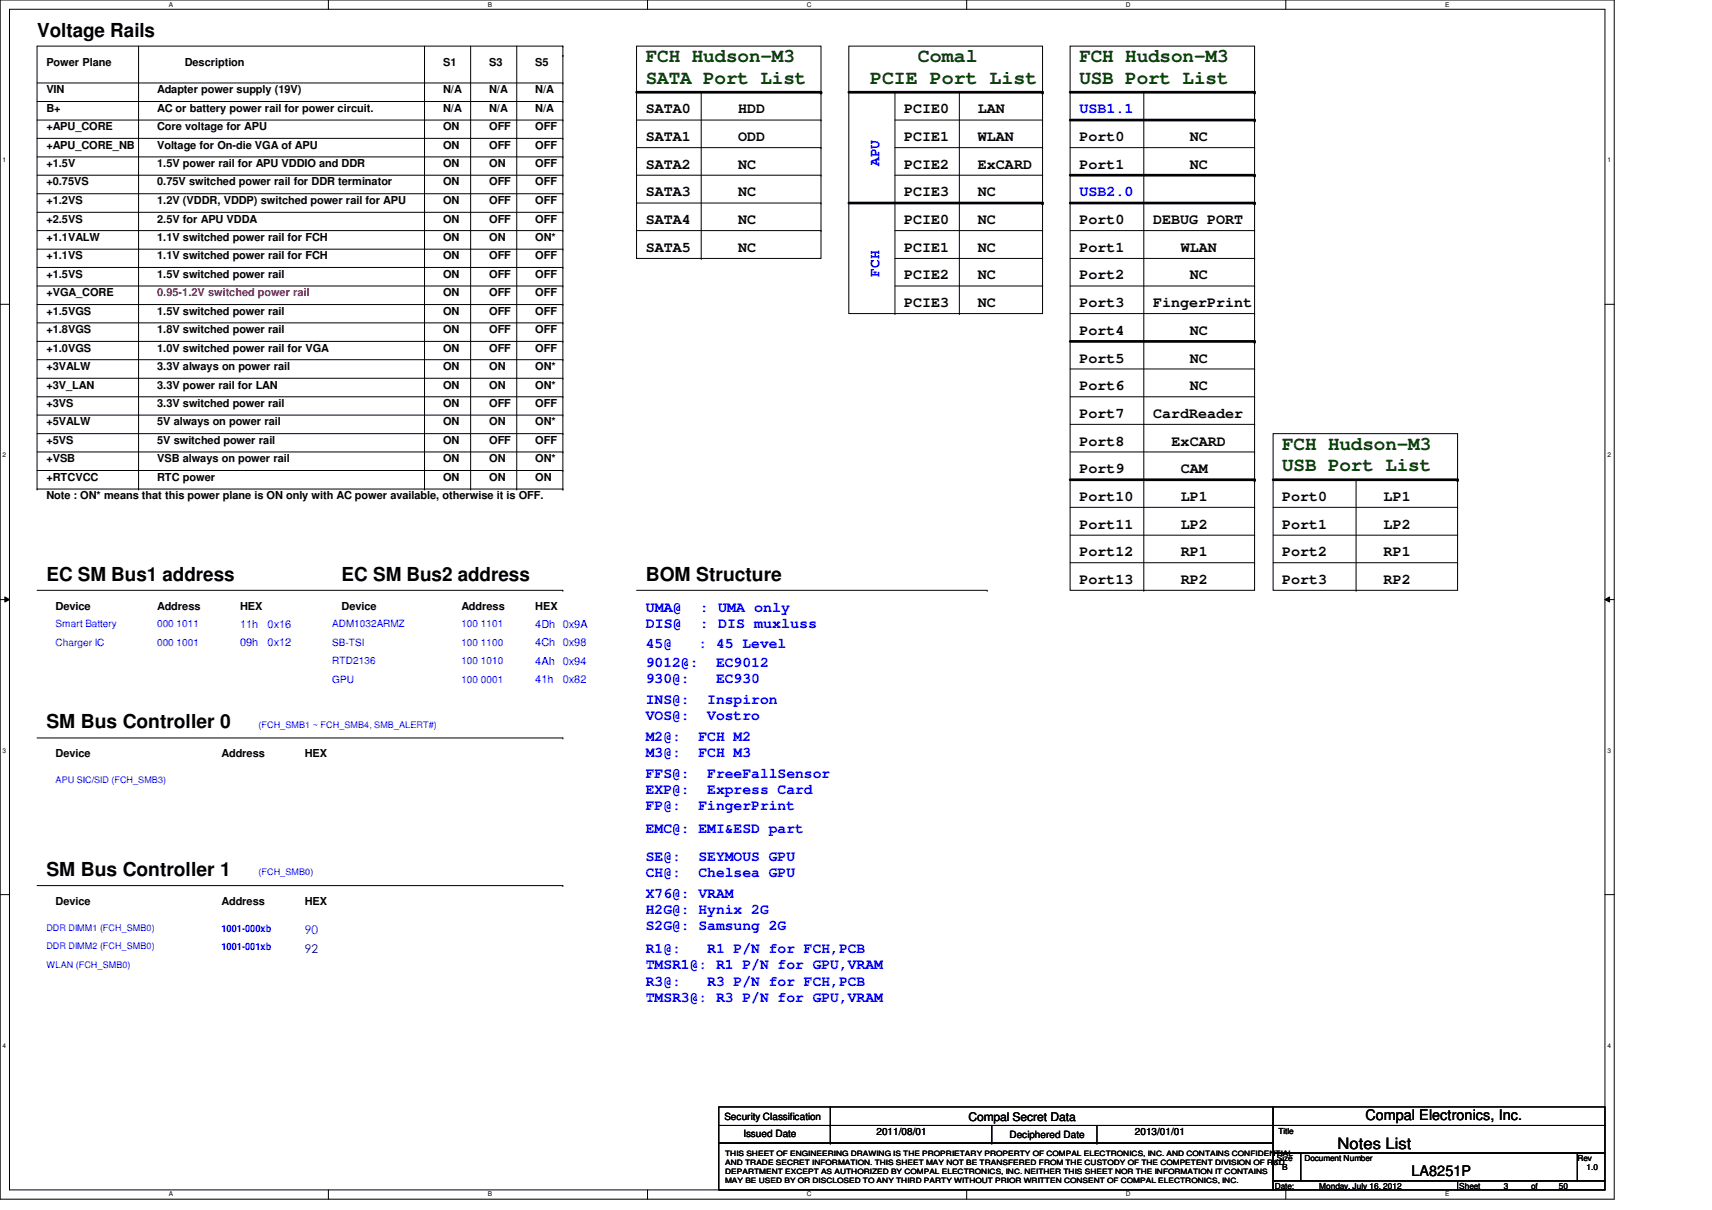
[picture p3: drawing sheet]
<svg xmlns="http://www.w3.org/2000/svg" width="297mm" height="210mm" viewBox="0 0 297 210" stroke-linecap="round" stroke-linejoin="round" font-family="sans-serif">
<defs><g id="words">
<g font-size="3.3">
<text x="6.4" y="6.3">Voltage Rails</text>
<text x="8" y="100.8">EC SM Bus1 address</text>
<text x="59.3" y="100.8">EC SM Bus2 address</text>
<text x="112.1" y="100.8">BOM Structure</text>
<text x="8" y="126.4">SM Bus Controller 0</text>
<text x="8" y="152">SM Bus Controller 1</text>
</g>
<g font-size="3.3" fill="#004000">
<text x="112.1" y="10.8">FCH Hudson-M3</text>
<text x="159.3" y="10.8">Comal</text>
<text x="187.3" y="10.8">FCH Hudson-M3</text>
<text x="112.1" y="14.5">SATA Port List</text>
<text x="151" y="14.5">PCIE Port List</text>
<text x="187.3" y="14.5">USB Port List</text>
<text x="222.5" y="78">FCH Hudson-M3</text>
<text x="222.5" y="81.7">USB Port List</text>
</g>
<text font-size="2.7" x="232.1" y="199.3">Notes List</text>
<g font-size="2.5">
<text x="112.1" y="19.7">SATA0</text>
<text x="128.1" y="19.7">HDD</text>
<text x="156.9" y="19.7">PCIE0</text>
<text x="169.7" y="19.7">LAN</text>
<text x="112.1" y="24.5">SATA1</text>
<text x="112.1" y="29.3">SATA2</text>
<text x="128.1" y="24.5">ODD</text>
<text x="128.1" y="29.3">NC</text>
<text x="156.9" y="24.5">PCIE1</text>
<text x="156.9" y="29.3">PCIE2</text>
<text x="169.7" y="24.5">WLAN</text>
<text x="169.7" y="29.3">ExCARD</text>
<text x="187.3" y="24.5">Port0</text>
<text x="187.3" y="29.3">Port1</text>
<text x="206.5" y="24.5">NC</text>
<text x="206.5" y="29.3">NC</text>
<text x="112.1" y="34.1">SATA3</text>
<text x="128.1" y="34.1">NC</text>
<text x="156.9" y="34.1">PCIE3</text>
<text x="169.7" y="34.1">NC</text>
<text x="112.1" y="38.9">SATA4</text>
<text x="128.1" y="38.9">NC</text>
<text x="156.9" y="38.9">PCIE0</text>
<text x="169.7" y="38.9">NC</text>
<text x="187.3" y="38.9">Port0</text>
<text x="200.1" y="38.9">DEBUG PORT</text>
<text x="112.1" y="43.7">SATA5</text>
<text x="128.1" y="43.7">NC</text>
<text x="156.9" y="43.7">PCIE1</text>
<text x="169.7" y="43.7">NC</text>
<text x="187.3" y="43.7">Port1</text>
<text x="204.9" y="43.7">WLAN</text>
<text x="156.9" y="48.5">PCIE2</text>
<text x="156.9" y="53.3">PCIE3</text>
<text x="169.7" y="48.5">NC</text>
<text x="169.7" y="53.3">NC</text>
<text x="187.3" y="48.5">Port2</text>
<text x="187.3" y="53.3">Port3</text>
<text x="200.1" y="53.3">FingerPrint</text>
<text x="206.5" y="48.5">NC</text>
<text x="187.3" y="58.1">Port4</text>
<text x="206.5" y="58.1">NC</text>
<text x="187.3" y="62.9">Port5</text>
<text x="206.5" y="62.9">NC</text>
<text x="187.3" y="67.7">Port6</text>
<text x="206.5" y="67.7">NC</text>
<text x="187.3" y="72.5">Port7</text>
<text x="187.3" y="77.3">Port8</text>
<text x="200.1" y="72.5">CardReader</text>
<text x="203.3" y="77.3">ExCARD</text>
<text x="187.3" y="82.1">Port9</text>
<text x="204.9" y="82.1">CAM</text>
<text x="187.3" y="86.9">Port10</text>
<text x="204.9" y="86.9">LP1</text>
<text x="222.5" y="86.9">Port0</text>
<text x="240.1" y="86.9">LP1</text>
<text x="187.3" y="91.7">Port11</text>
<text x="204.9" y="91.7">LP2</text>
<text x="222.5" y="91.7">Port1</text>
<text x="240.1" y="91.7">LP2</text>
<text x="187.3" y="96.5">Port12</text>
<text x="187.3" y="101.3">Port13</text>
<text x="204.9" y="96.5">RP1</text>
<text x="204.9" y="101.3">RP2</text>
<text x="222.5" y="96.5">Port2</text>
<text x="222.5" y="101.3">Port3</text>
<text x="240.1" y="96.5">RP1</text>
<text x="240.1" y="101.3">RP2</text>
<text x="236.9" y="194.3">Compal Electronics, Inc.</text>
<text x="244.9" y="203.9">LA8251P</text>
</g>
<g font-size="2.5" fill="#00f">
<text x="187.3" y="19.7">USB1.1</text>
<text x="152.6" y="28.8" transform="rotate(-90 152.6 28.8)">APU</text>
<text x="187.3" y="34.1">USB2.0</text>
<text x="152.6" y="48" transform="rotate(-90 152.6 48)">FCH</text>
<text x="112.1" y="106.1">UMA@</text>
<text x="121.5" y="106.1">: UMA only</text>
<text x="112.1" y="108.9">DIS@</text>
<text x="112.1" y="112.5">45@</text>
<text x="121.2" y="112.5">: 45 Level</text>
<text x="121.5" y="108.9">: DIS muxluss</text>
<text x="112.1" y="115.7">9012@:</text>
<text x="112.1" y="118.5">930@:</text>
<text x="124.2" y="115.7">EC9012</text>
<text x="124.2" y="118.5">EC930</text>
<text x="112.1" y="122.1">INS@:</text>
<text x="112.1" y="124.9">VOS@:</text>
<text x="122.7" y="122.1">Inspiron</text>
<text x="122.7" y="124.9">Vostro</text>
<text x="112.1" y="128.5">M2@:</text>
<text x="112.1" y="131.3">M3@:</text>
<text x="121.2" y="128.5">FCH M2</text>
<text x="121.2" y="131.3">FCH M3</text>
<text x="112.1" y="134.9">FFS@:</text>
<text x="112.1" y="137.8">EXP@:</text>
<text x="122.7" y="134.9">FreeFallSensor</text>
<text x="122.7" y="137.8">Express Card</text>
<text x="112.1" y="140.6">FP@:</text>
<text x="121.2" y="140.6">FingerPrint</text>
<text x="112.1" y="149.3">SE@:</text>
<text x="112.1" y="144.5">EMC@: EMI&amp;ESD part</text>
<text x="121.2" y="149.3">SEYMOUS GPU</text>
<text x="112.1" y="155.7">X76@: VRAM</text>
<text x="112.1" y="152.1">CH@:</text>
<text x="121.2" y="152.1">Chelsea GPU</text>
<text x="112.1" y="158.5">H2G@: Hynix 2G</text>
<text x="112.1" y="161.4">S2G@: Samsung 2G</text>
<text x="112.1" y="165.3">R1@:</text>
<text x="122.7" y="165.3">R1 P/N for FCH,PCB</text>
<text x="112.1" y="168.1">TMSR1@: R1 P/N for GPU,VRAM</text>
<text x="112.1" y="171">R3@:</text>
<text x="112.1" y="173.8">TMSR3@: R3 P/N for GPU,VRAM</text>
<text x="122.7" y="171">R3 P/N for FCH,PCB</text>
</g>
<text font-size="2.1" fill="#00f" x="52.9" y="162.1">90</text>
<text font-size="2.1" fill="#0000a0" x="52.9" y="165.3">92</text>
<text font-size="2.1" x="168.1" y="194.4">Compal Secret Data</text>
<g font-size="1.9">
<text x="8" y="11.4">Power Plane</text>
<text x="32" y="11.4">Description</text>
<text x="76.9" y="11.4">S1</text>
<text x="84.9" y="11.4">S3</text>
<text x="92.9" y="11.4">S5</text>
<text x="8" y="16.2">VIN</text>
<text x="27.3" y="16.2">Adapter power supply (19V)</text>
<text x="76.9" y="16.2">N/A</text>
<text x="84.9" y="16.2">N/A</text>
<text x="92.9" y="16.2">N/A</text>
<text x="8" y="22.6">+APU_CORE</text>
<text x="8" y="19.4">B+</text>
<text x="27.3" y="19.4">AC or battery power rail for power circuit.</text>
<text x="27.3" y="22.6">Core voltage for APU</text>
<text x="76.9" y="22.6">ON</text>
<text x="76.9" y="19.4">N/A</text>
<text x="84.9" y="22.6">OFF</text>
<text x="84.9" y="19.4">N/A</text>
<text x="92.9" y="19.4">N/A</text>
<text x="92.9" y="22.6">OFF</text>
<text x="8" y="25.8">+APU_CORE_NB</text>
<text x="8" y="29">+1.5V</text>
<text x="27.3" y="25.8">Voltage for On-die VGA of APU</text>
<text x="27.3" y="29">1.5V power rail for APU VDDIO and DDR</text>
<text x="76.9" y="25.8">ON</text>
<text x="76.9" y="29">ON</text>
<text x="84.9" y="25.8">OFF</text>
<text x="84.9" y="29">ON</text>
<text x="92.9" y="25.8">OFF</text>
<text x="92.9" y="29">OFF</text>
<text x="8" y="35.4">+1.2VS</text>
<text x="8" y="32.2">+0.75VS</text>
<text x="27.3" y="35.4">1.2V (VDDR, VDDP) switched power rail for APU</text>
<text x="27.3" y="32.2">0.75V switched power rail for DDR terminator</text>
<text x="76.9" y="35.4">ON</text>
<text x="76.9" y="32.2">ON</text>
<text x="84.9" y="35.4">OFF</text>
<text x="84.9" y="32.2">OFF</text>
<text x="92.9" y="35.4">OFF</text>
<text x="92.9" y="32.2">OFF</text>
<text x="8" y="41.8">+1.1VALW</text>
<text x="8" y="38.6">+2.5VS</text>
<text x="27.3" y="41.8">1.1V switched power rail for FCH</text>
<text x="27.3" y="38.6">2.5V for APU VDDA</text>
<text x="76.9" y="41.8">ON</text>
<text x="76.9" y="38.6">ON</text>
<text x="84.9" y="41.8">ON</text>
<text x="84.9" y="38.6">OFF</text>
<text x="92.9" y="41.8">ON*</text>
<text x="92.9" y="38.6">OFF</text>
<text x="8" y="45">+1.1VS</text>
<text x="27.3" y="45">1.1V switched power rail for FCH</text>
<text x="76.9" y="45">ON</text>
<text x="84.9" y="45">OFF</text>
<text x="92.9" y="45">OFF</text>
<text x="8" y="51.4">+VGA_CORE</text>
<text x="8" y="48.2">+1.5VS</text>
<text x="27.3" y="48.2">1.5V switched power rail</text>
<text x="76.9" y="51.4">ON</text>
<text x="76.9" y="48.2">ON</text>
<text x="84.9" y="51.4">OFF</text>
<text x="84.9" y="48.2">OFF</text>
<text x="92.9" y="51.4">OFF</text>
<text x="92.9" y="48.2">OFF</text>
<text x="8" y="57.8">+1.8VGS</text>
<text x="8" y="54.6">+1.5VGS</text>
<text x="27.3" y="54.6">1.5V switched power rail</text>
<text x="27.3" y="57.8">1.8V switched power rail</text>
<text x="76.9" y="54.6">ON</text>
<text x="76.9" y="57.8">ON</text>
<text x="84.9" y="54.6">OFF</text>
<text x="84.9" y="57.8">OFF</text>
<text x="92.9" y="54.6">OFF</text>
<text x="92.9" y="57.8">OFF</text>
<text x="8" y="64.2">+3VALW</text>
<text x="8" y="61">+1.0VGS</text>
<text x="27.3" y="64.2">3.3V always on power rail</text>
<text x="27.3" y="61">1.0V switched power rail for VGA</text>
<text x="76.9" y="64.2">ON</text>
<text x="76.9" y="61">ON</text>
<text x="84.9" y="61">OFF</text>
<text x="84.9" y="64.2">ON</text>
<text x="92.9" y="61">OFF</text>
<text x="92.9" y="64.2">ON*</text>
<text x="8" y="70.6">+3VS</text>
<text x="8" y="67.4">+3V_LAN</text>
<text x="27.3" y="70.6">3.3V switched power rail</text>
<text x="27.3" y="67.4">3.3V power rail for LAN</text>
<text x="76.9" y="70.6">ON</text>
<text x="76.9" y="67.4">ON</text>
<text x="84.9" y="67.4">ON</text>
<text x="84.9" y="70.6">OFF</text>
<text x="92.9" y="70.6">OFF</text>
<text x="92.9" y="67.4">ON*</text>
<text x="8" y="77">+5VS</text>
<text x="8" y="73.8">+5VALW</text>
<text x="27.3" y="73.8">5V always on power rail</text>
<text x="27.3" y="77">5V switched power rail</text>
<text x="76.9" y="77">ON</text>
<text x="76.9" y="73.8">ON</text>
<text x="84.9" y="73.8">ON</text>
<text x="84.9" y="77">OFF</text>
<text x="92.9" y="77">OFF</text>
<text x="92.9" y="73.8">ON*</text>
<text x="8" y="83.4">+RTCVCC</text>
<text x="8" y="80.2">+VSB</text>
<text x="27.3" y="83.4">RTC power</text>
<text x="27.3" y="80.2">VSB always on power rail</text>
<text x="76.9" y="80.2">ON</text>
<text x="76.9" y="83.4">ON</text>
<text x="84.9" y="80.2">ON</text>
<text x="84.9" y="83.4">ON</text>
<text x="92.9" y="83.4">ON</text>
<text x="92.9" y="80.2">ON*</text>
<text x="8" y="86.6">Note : ON* means that this power plane is ON only with AC power available, otherwise it is OFF.</text>
<text x="9.6" y="105.8">Device</text>
<text x="27.3" y="105.8">Address</text>
<text x="41.7" y="105.8">HEX</text>
<text x="59.3" y="105.8">Device</text>
<text x="80" y="105.8">Address</text>
<text x="92.9" y="105.8">HEX</text>
<text x="9.6" y="131.4">Device</text>
<text x="38.4" y="131.4">Address</text>
<text x="52.9" y="131.4">HEX</text>
<text x="9.6" y="157">Device</text>
<text x="38.4" y="157">Address</text>
<text x="52.9" y="157">HEX</text>
</g>
<text font-size="1.9" fill="#f00" x="27.3" y="51.4">0.95-1.2V switched power rail</text>
<g font-size="1.9" fill="#00f">
<text x="41.7" y="108.9">11h</text>
<text x="41.7" y="112.1">09h</text>
<text x="46.4" y="108.9">0x16</text>
<text x="46.4" y="112.1">0x12</text>
<text x="92.9" y="108.9">4Dh 0x9A</text>
<text x="92.9" y="112.1">4Ch 0x98</text>
<text x="92.9" y="118.5">41h</text>
<text x="92.9" y="115.3">4Ah</text>
<text x="97.7" y="118.5">0x82</text>
<text x="97.7" y="115.3">0x94</text>
</g>
<g font-size="1.7" fill="#00f">
<text x="9.6" y="108.8">Smart Battery</text>
<text x="9.6" y="112">Charger IC</text>
<text x="27.3" y="108.8">000 1011</text>
<text x="27.3" y="112">000 1001</text>
<text x="57.7" y="112">SB-TSI</text>
<text x="57.7" y="108.8">ADM1032ARMZ</text>
<text x="80" y="108.8">100 1101</text>
<text x="80" y="112">100 1100</text>
<text x="57.7" y="115.2">RTD2136</text>
<text x="57.7" y="118.4">GPU</text>
<text x="80" y="118.4">100 0001</text>
<text x="80" y="115.2">100 1010</text>
<text x="38.4" y="161.6">1001-000xb</text>
<text x="38.4" y="164.8">1001-001xb</text>
</g>
<g font-size="1.7">
<text x="125.7" y="194.3">Security Classification</text>
<text x="129" y="197.3">Issued Date</text>
<text x="152.1" y="196.8">2011/08/01</text>
<text x="175.1" y="197.5">Deciphered Date</text>
<text x="196.9" y="196.8">2013/01/01</text>
</g>
<g font-size="1.6" fill="#00f">
<text x="44.9" y="126.3">(FCH_SMB1 ~ FCH_SMB4, SMB_ALERT#)</text>
<text x="9.6" y="135.8">APU SIC/SID (FCH_SMB3)</text>
<text x="44.9" y="151.8">(FCH_SMB0)</text>
<text x="8" y="161.5">DDR DIMM1 (FCH_SMB0)</text>
<text x="8" y="164.7">DDR DIMM2 (FCH_SMB0)</text>
<text x="8" y="167.9">WLAN (FCH_SMB0)</text>
</g>
<g font-size="1.4">
<text x="221.8" y="196.8">Title</text>
<text x="221.5" y="201.4">Size</text>
<text x="222.5" y="203">B</text>
<text x="226.3" y="201.4">Document Number</text>
<text x="273.7" y="201.4">Rev</text>
<text x="275.3" y="203">1.0</text>
<text x="221.2" y="206.2">Date:</text>
<text x="228.9" y="206.2">Monday, July 16, 2012</text>
<text x="253.2" y="206.2">Sheet</text>
<text x="260.9" y="206.2">3</text>
<text x="265.7" y="206.2">of</text>
<text x="270.5" y="206.2">50</text>
</g>
<g font-size="1.3">
<text x="125.8" y="200.6">THIS SHEET OF ENGINEERING DRAWING IS THE PROPRIETARY PROPERTY OF COMPAL ELECTRONICS, INC. AND CONTAINS CONFIDENTIAL</text>
<text x="125.8" y="202.1">AND TRADE SECRET INFORMATION. THIS SHEET MAY NOT BE TRANSFERED FROM THE CUSTODY OF THE COMPETENT DIVISION OF R&amp;D</text>
<text x="125.8" y="203.6">DEPARTMENT EXCEPT AS AUTHORIZED BY COMPAL ELECTRONICS, INC. NEITHER THIS SHEET NOR THE INFORMATION IT CONTAINS</text>
<text x="125.8" y="205.1">MAY BE USED BY OR DISCLOSED TO ANY THIRD PARTY WITHOUT PRIOR WRITTEN CONSENT OF COMPAL ELECTRONICS, INC.</text>
</g>
<g font-size="1.1">
<text x="29.3" y="1.1">A</text>
<text x="84.6" y="1.1">B</text>
<text x="140" y="1.1">C</text>
<text x="195.4" y="1.1">D</text>
<text x="250.7" y="1.1">E</text>
<text x=".5" y="28.2">1</text>
<text x="278.9" y="28.2">1</text>
<text x=".5" y="79.3">2</text>
<text x="278.9" y="79.3">2</text>
<text x=".5" y="130.6">3</text>
<text x="278.9" y="130.6">3</text>
<text x=".5" y="181.7">4</text>
<text x="278.9" y="181.7">4</text>
<text x="29.3" y="207.6">A</text>
<text x="84.6" y="207.6">B</text>
<text x="140" y="207.6">C</text>
<text x="195.4" y="207.6">D</text>
<text x="250.7" y="207.6">E</text>
</g>
</g></defs>
<path d="M0 0h280.1v208h-280.1zM1.6 1.6h276.9v204.8h-276.9z" fill="none" stroke="#000" stroke-width=".17"/>
<g fill="#fff">
<path d="M29.3 .2h.7v1.2h-.7z"/>
<path d="M29.3 206.6h.7v1.2h-.7z"/>
</g>
<path d="M57 0v1.6M57 206.4v1.6" fill="none" stroke="#000" stroke-width=".17"/>
<g fill="#fff">
<path d="M84.6 .2h.7v1.2h-.7z"/>
<path d="M84.6 206.6h.7v1.2h-.7z"/>
</g>
<path d="M112.3 0v1.6M112.3 206.4v1.6" fill="none" stroke="#000" stroke-width=".17"/>
<g fill="#fff">
<path d="M140 .2h.8v1.2h-.8z"/>
<path d="M140 206.6h.8v1.2h-.8z"/>
</g>
<path d="M167.7 0v1.6M167.7 206.4v1.6" fill="none" stroke="#000" stroke-width=".17"/>
<g fill="#fff">
<path d="M195.4 .2h.7v1.2h-.7z"/>
<path d="M195.4 206.6h.7v1.2h-.7z"/>
</g>
<path d="M223.1 0v1.6M223.1 206.4v1.6" fill="none" stroke="#000" stroke-width=".17"/>
<g fill="#fff">
<path d="M250.7 .2h.8v1.2h-.8z"/>
<path d="M250.7 206.6h.8v1.2h-.8z"/>
<path d="M.5 27.2h.6v1.2h-.6z"/>
<path d="M278.9 27.2h.6v1.2h-.6z"/>
<path d="M.5 78.4h.6v1.1h-.6z"/>
<path d="M278.9 78.4h.6v1.1h-.6z"/>
</g>
<path d="M0 52.8h1.6M278.5 52.8h1.6" fill="none" stroke="#000" stroke-width=".17"/>
<g fill="#fff">
<path d="M.5 129.6h.6v1.2h-.6z"/>
<path d="M278.9 129.6h.6v1.2h-.6z"/>
</g>
<path d="M0 104h1.6M.8 103.5l.8 .5-.8 .4zM278.5 104l.8-.5v.9zM278.5 104h1.6" fill="none" stroke="#000" stroke-width=".17"/>
<path d="M.8 103.5l.8 .5-.8 .4zM278.5 104l.8-.5v.9z" fill="#000"/>
<g fill="#fff">
<path d="M.5 180.8h.6v1.1h-.6z"/>
<path d="M278.9 180.8h.6v1.1h-.6z"/>
</g>
<g fill="none" stroke="#000" stroke-width=".17">
<path d="M6.4 14.4h91.3M6.4 17.6h91.3M24 8v76.8M73.7 8v76.8M81.7 8v76.8M89.7 8v76.8M97.7 14.4h.1M97.7 8h.1M97.7 9.6h.1M97.7 17.6h.1M97.7 8h-91.3v76.8M97.7 8v76.8"/>
<path d="M110.4 8h32v36.8h-32zM121.7 16v28.8M147.3 8h33.6v46.4h-33.6zM155.3 16v38.4M166.5 16v38.4M185.7 8h32v94.4h-32zM198.5 16v86.4M6.4 20.8h91.3M6.4 30.4h91.3M6.4 24h91.3M6.4 27.2h91.3M6.4 33.6h91.3"/>
<path d="M6.4 36.8h91.3M97.7 20.8h.1M97.7 24h.1M97.7 27.2h.1M97.7 30.4h.1M97.7 33.6h.1M97.7 36.8h.1M110.4 25.6h32M110.4 20.8h32M110.4 30.4h32M110.4 35.2h32M142.4 20.8h.1"/>
<path d="M142.4 25.6h.1M142.4 30.4h.1M142.4 35.2h.1M155.3 25.6h25.6M155.3 20.8h25.6M155.3 30.4h25.6M180.9 20.8h.1M180.9 25.6h.1M180.9 30.4h.1M185.7 25.6h32M217.7 25.6h.1M6.4 40h91.3"/>
<path d="M6.4 49.6h91.3M6.4 59.2h91.3M6.4 46.4h91.3M6.4 52.8h91.3M6.4 56h91.3M6.4 43.2h91.3M97.7 59.2h.1M97.7 46.4h.1M97.7 49.6h.1M97.7 52.8h.1M97.7 56h.1M97.7 43.2h.1"/>
<path d="M97.7 40h.1M110.4 40h32M121.7 44.8h.1M142.4 40h.1M155.3 54.4h.1M155.3 40h25.6M155.3 44.8h25.6M155.3 49.6h25.6M166.5 54.4h.1M180.9 40h.1M180.9 44.8h.1M180.9 49.6h.1"/>
<path d="M185.7 40h32M185.7 44.8h32M185.7 49.6h32M185.7 54.4h32M217.7 40h.1M217.7 44.8h.1M217.7 49.6h.1M217.7 54.4h.1M6.4 68.8h91.3M6.4 78.4h91.3M6.4 62.4h91.3M6.4 65.6h91.3"/>
<path d="M6.4 72h91.3M6.4 75.2h91.3M97.7 62.4h.1M97.7 65.6h.1M97.7 68.8h.1M97.7 72h.1M97.7 75.2h.1M97.7 78.4h.1M185.7 64h32M185.7 68.8h32M185.7 73.6h32M185.7 78.4h32"/>
<path d="M217.7 64h.1M217.7 68.8h.1M217.7 73.6h.1M217.7 78.4h.1M220.9 75.2h32v27.2h-32zM6.4 84.8h.1M6.4 81.6h91.3M6.4 84.8h91.3M24 84.8h.1M73.7 84.8h.1M81.7 84.8h.1M89.7 84.8h.1"/>
<path d="M97.7 81.6h.1M97.7 84.8h.1M185.7 88h32M185.7 92.8h32M185.7 97.6h32M217.7 88h.1M217.7 92.8h.1M217.7 97.6h.1M220.9 88h32M220.9 92.8h32M220.9 97.6h32M235.3 83.2v19.2"/>
<path d="M252.9 88h.1M252.9 92.8h.1M252.9 97.6h.1M6.4 102.4h91.3M97.7 102.4h.1M110.4 102.4h60.9M171.3 102.4h.1M198.5 102.4h.1M235.3 102.4h.1M6.4 128h91.3M97.7 128h.1M0 155.2h1.6"/>
<path d="M6.4 153.6h91.3M97.7 153.6h.1M278.5 155.2h1.6M124.7 192h96.2v3.2h-96.2zM124.7 195.2h96.2v3.1h-96.2zM124.7 198.3h96.2v8.1h-96.2zM144.1 195.2h.1M144.1 198.3h.1M144.1 192v6.3M172.1 198.3h.1M172.1 195.2v3.1M190.3 198.3h.1"/>
<path d="M190.3 195.2v3.1M220.9 192h57.6v3.2h-57.6zM220.9 195.2h57.6v4.8h-57.6zM220.9 200h4.8v4.9h-4.8zM220.9 204.9h32v1.5h-32zM225.7 200h48v4.9h-48zM252.9 204.9h25.6v1.5h-25.6zM273.7 200h4.8v4.9h-4.8z"/>
</g>
<path d="M110.4 16h32M147.3 16h33.6M185.7 16h32M147.3 35.2h33.6M185.7 30.4h32M185.7 35.2h32M185.7 20.8h32M185.7 59.2h32M185.7 83.2h32M220.9 83.2h32" fill="none" stroke="#000" stroke-width=".47"/>
<g fill="#000">
<circle cx="142.4" cy="16" r=".23"/>
<circle cx="180.9" cy="16" r=".23"/>
<circle cx="217.7" cy="16" r=".23"/>
<circle cx="180.9" cy="35.2" r=".23"/>
<circle cx="217.7" cy="20.8" r=".23"/>
<circle cx="217.7" cy="35.2" r=".23"/>
<circle cx="217.7" cy="30.4" r=".23"/>
<circle cx="217.7" cy="59.2" r=".23"/>
<circle cx="217.7" cy="83.2" r=".23"/>
<circle cx="252.9" cy="83.2" r=".23"/>
</g>
<use href="#words"/>
</svg>
